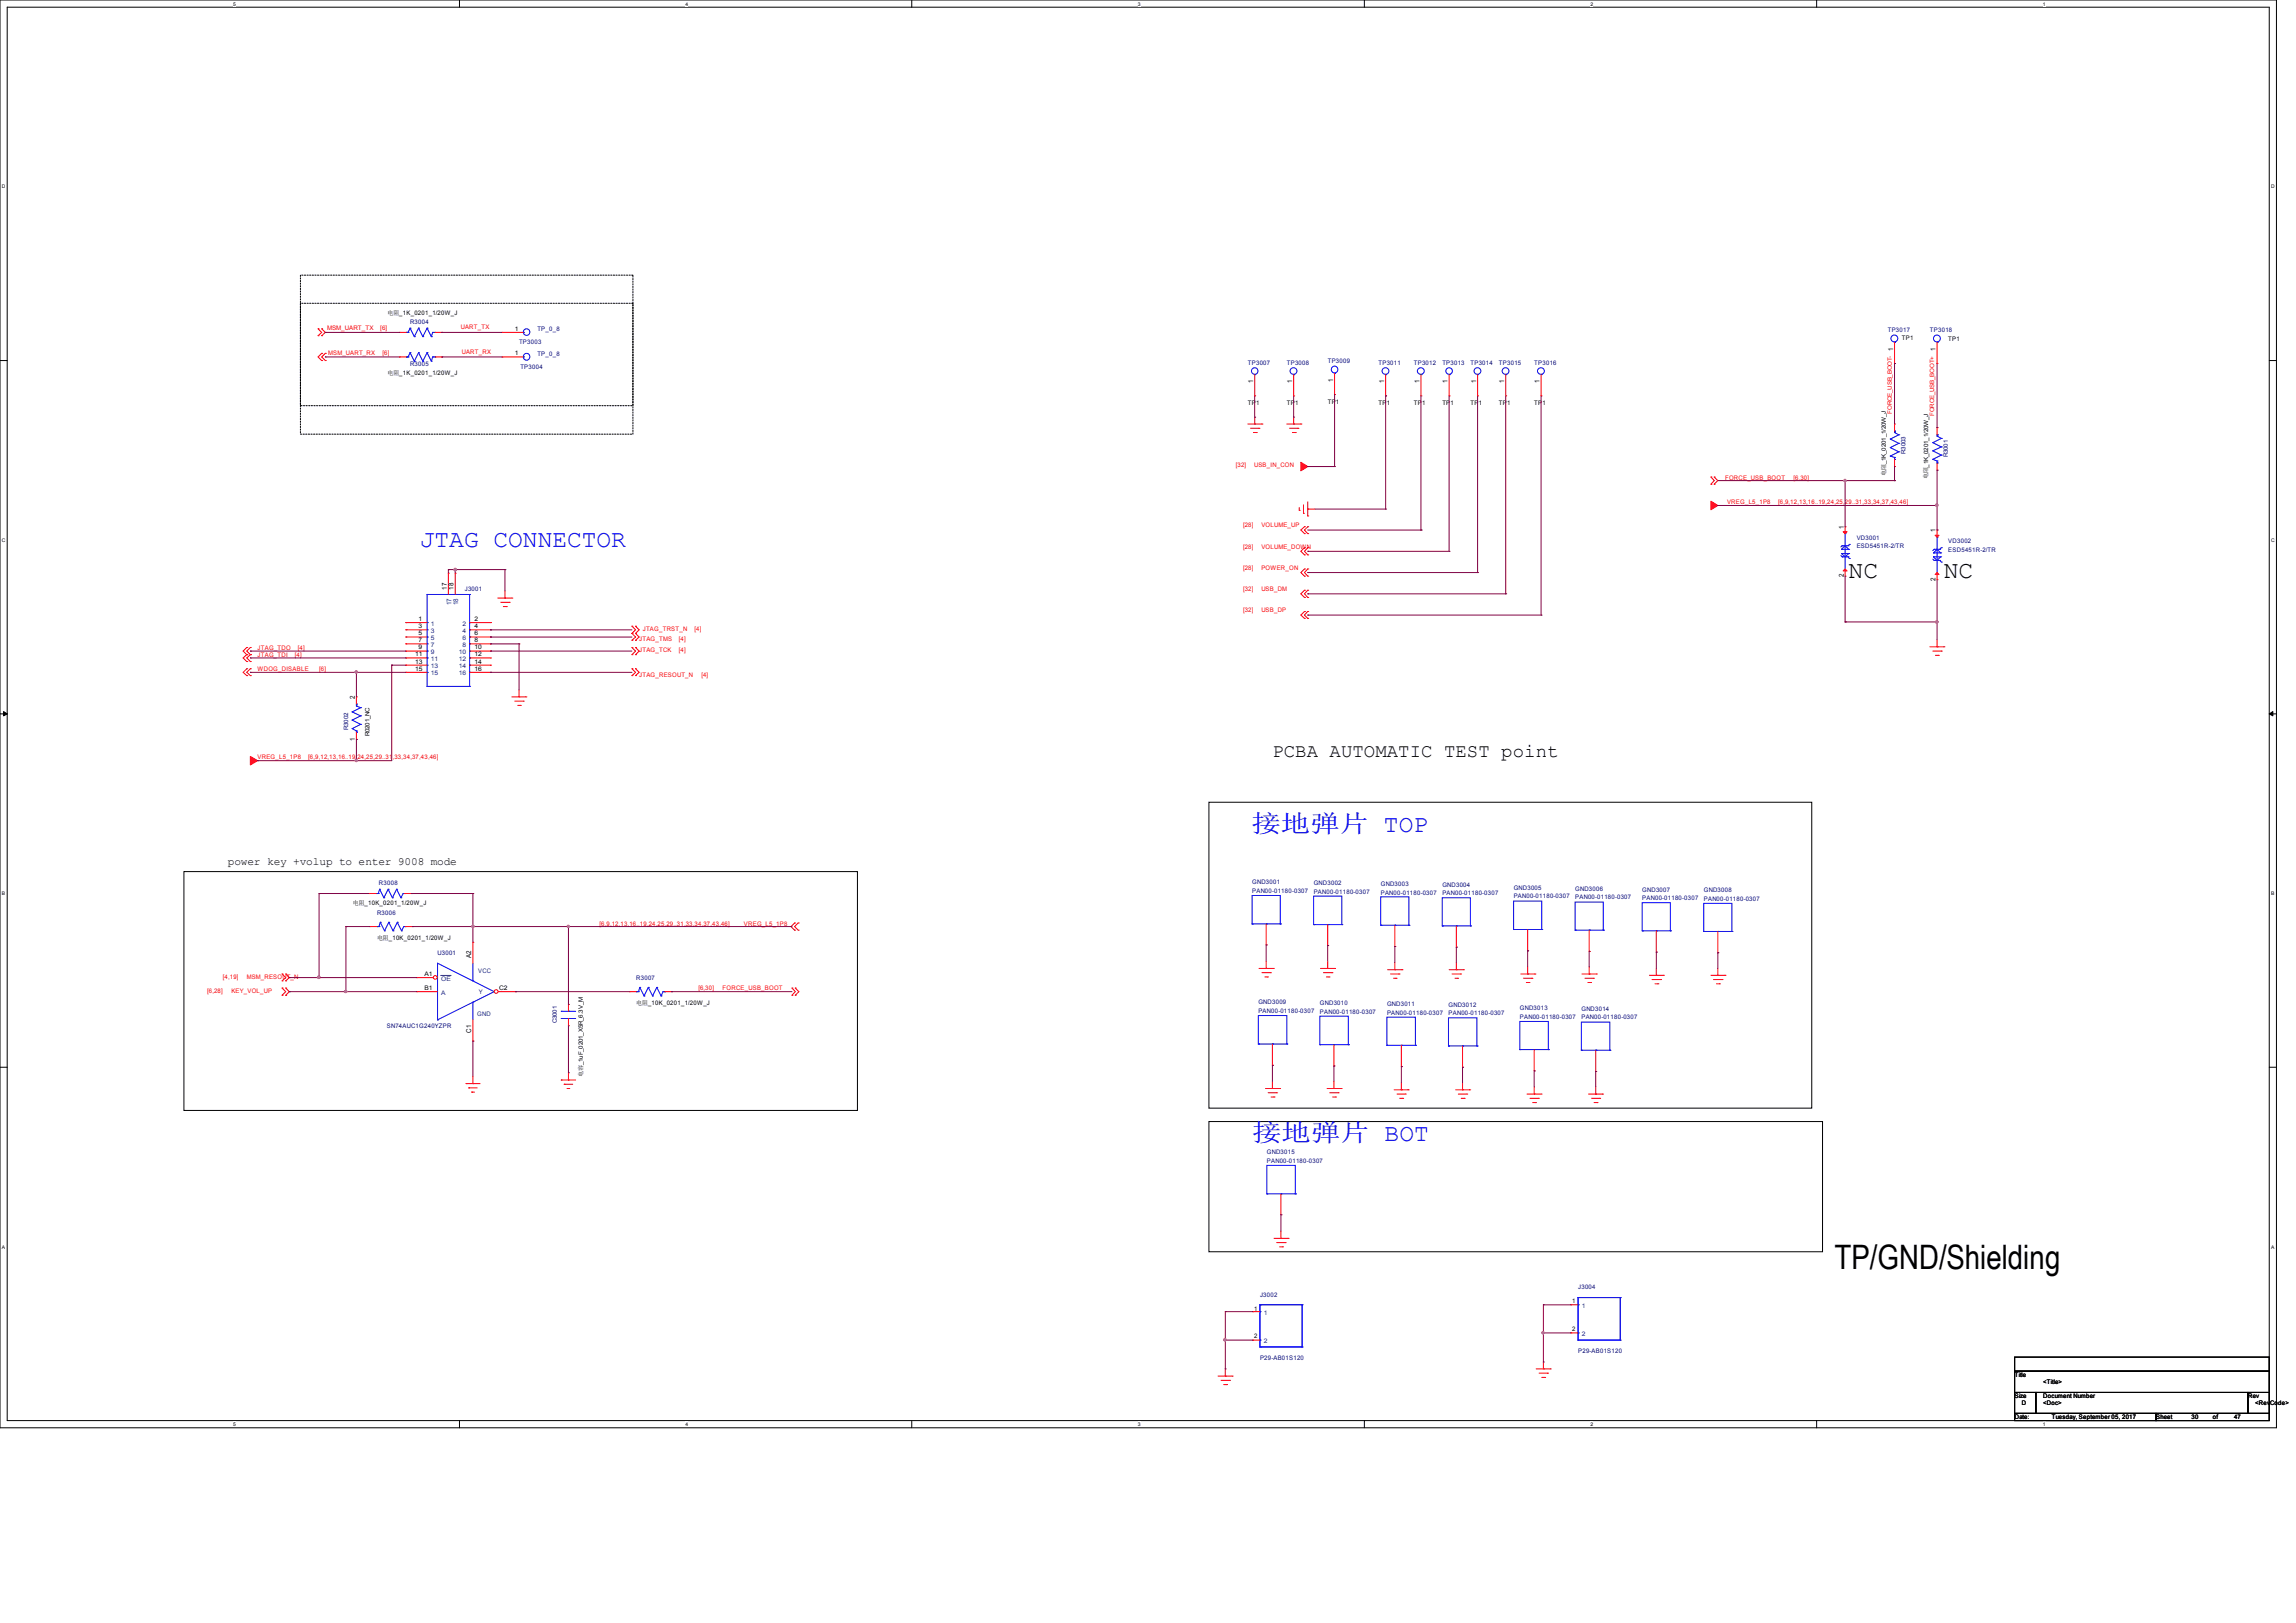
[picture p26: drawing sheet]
<svg xmlns="http://www.w3.org/2000/svg" width="297mm" height="210mm" viewBox="0 0 297 210" stroke-linecap="round" stroke-linejoin="round" font-family="sans-serif">
<defs><g id="words">
<text font-size="4.4" x="237.3" y="164.2">TP/GND/Shielding</text>
<g font-size="3.2" fill="#00f">
<text x="54.3" y="70.7">JTAG CONNECTOR</text>
<text x="161.9" y="107.7">接地弹片 TOP</text>
<text x="162" y="147.6">接地弹片 BOT</text>
</g>
<g font-size="3.2">
<text x="239.1" y="74.8">NC</text>
<text x="251.5" y="74.8">NC</text>
</g>
<text font-size="2.5" x="164.6" y="98">PCBA AUTOMATIC TEST point</text>
<text font-size="1.4" x="29.5" y="111.9">power key +volup to enter 9008 mode</text>
<g font-size=".9">
<text x="244.9" y="45.4" transform="rotate(-90 244.9 45.4)">1</text>
<text x="250.4" y="45.4" transform="rotate(-90 250.4 45.4)">1</text>
<text x="162.1" y="49.6" transform="rotate(-90 162.1 49.6)">1</text>
<text x="167.2" y="49.6" transform="rotate(-90 167.2 49.6)">1</text>
<text x="172.4" y="49.4" transform="rotate(-90 172.4 49.4)">1</text>
<text x="179" y="49.6" transform="rotate(-90 179 49.6)">1</text>
<text x="183.6" y="49.6" transform="rotate(-90 183.6 49.6)">1</text>
<text x="187.3" y="49.6" transform="rotate(-90 187.3 49.6)">1</text>
<text x="190.9" y="49.6" transform="rotate(-90 190.9 49.6)">1</text>
<text x="194.6" y="49.6" transform="rotate(-90 194.6 49.6)">1</text>
<text x="199.2" y="49.6" transform="rotate(-90 199.2 49.6)">1</text>
<text x="238.5" y="68.4" transform="rotate(-90 238.5 68.4)">1</text>
<text x="250.4" y="68.9" transform="rotate(-90 250.4 68.9)">1</text>
<text x="57.8" y="76.3" transform="rotate(-90 57.8 76.3)">17</text>
<text x="58.7" y="76.3" transform="rotate(-90 58.7 76.3)">18</text>
<text x="238.5" y="74.7" transform="rotate(-90 238.5 74.7)">2</text>
<text x="250.4" y="75.2" transform="rotate(-90 250.4 75.2)">2</text>
<text x="45.9" y="95.8" transform="rotate(-90 45.9 95.8)">1</text>
<text x="45.9" y="90.5" transform="rotate(-90 45.9 90.5)">2</text>
<text x="61" y="124" transform="rotate(-90 61 124)">A2</text>
<text x="61" y="133.7" transform="rotate(-90 61 133.7)">C1</text>
</g>
<g font-size=".9" fill="#004080">
<text x="58.4" y="78.3" transform="rotate(-90 58.4 78.3)">17</text>
<text x="59.3" y="78.3" transform="rotate(-90 59.3 78.3)">18</text>
</g>
<g font-size=".8">
<text x="50.1" y="40.8">电阻_1K_0201_1/20W_J</text>
<text x="66.6" y="46">1</text>
<text x="66.6" y="42.8">1</text>
<text x="246" y="44">TP1</text>
<text x="252" y="44.1">TP1</text>
<text x="50.1" y="48.5">电阻_1K_0201_1/20W_J</text>
<text x="161.4" y="52.5">TP1</text>
<text x="166.5" y="52.5">TP1</text>
<text x="171.8" y="52.2">TP1</text>
<text x="178.3" y="52.5">TP1</text>
<text x="182.9" y="52.5">TP1</text>
<text x="186.6" y="52.5">TP1</text>
<text x="190.2" y="52.5">TP1</text>
<text x="193.9" y="52.5">TP1</text>
<text x="198.5" y="52.5">TP1</text>
<text x="243.9" y="61.6" transform="rotate(-90 243.9 61.6)">电阻_1K_0201_1/20W_J</text>
<text x="249.4" y="62" transform="rotate(-90 249.4 62)">电阻_1K_0201_1/20W_J</text>
<text x="54.2" y="80.3">1</text>
<text x="54.2" y="81.3">3</text>
<text x="54.2" y="82.2">5</text>
<text x="54.2" y="83.1">7</text>
<text x="61.4" y="80.3">2</text>
<text x="61.4" y="81.3">4</text>
<text x="61.4" y="82.2">6</text>
<text x="61.4" y="83.1">8</text>
<text x="53.7" y="84.9">11</text>
<text x="53.7" y="85.9">13</text>
<text x="53.7" y="86.8">15</text>
<text x="54.2" y="84">9</text>
<text x="61.4" y="84">10</text>
<text x="61.4" y="84.9">12</text>
<text x="61.4" y="85.9">14</text>
<text x="61.4" y="86.8">16</text>
<text x="47.8" y="95.3" transform="rotate(-90 47.8 95.3)">R0201_NC</text>
<text x="45.6" y="117.1">电阻_10K_0201_1/20W_J</text>
<text x="48.8" y="121.7">电阻_10K_0201_1/20W_J</text>
<text x="54.9" y="128.1">B1</text>
<text x="54.9" y="126.3">A1</text>
<text x="64.6" y="128.1">C2</text>
<text x="82.3" y="130.1">电阻_10K_0201_1/20W_J</text>
<text x="75.4" y="139.4" transform="rotate(-90 75.4 139.4)">电容_1uF_0201_X5R_6.3V_M</text>
<text x="162.2" y="169.6">1</text>
<text x="162.2" y="173.1">2</text>
<text x="203.4" y="168.7">1</text>
<text x="203.4" y="172.2">2</text>
<text x="260.6" y="178.2">Title</text>
<text x="264.3" y="179.1">&lt;Title&gt;</text>
<text x="260.6" y="180.9">Size</text>
<text x="260.6" y="183.6">Date:</text>
<text x="261.6" y="181.8">D</text>
<text x="264.3" y="180.9">Document Number</text>
<text x="264.3" y="181.8">&lt;Doc&gt;</text>
<text x="265.4" y="183.6">Tuesday, September 05, 2017</text>
<text x="278.9" y="183.6">Sheet</text>
<text x="283.5" y="183.6">30</text>
<text x="286.2" y="183.6">of</text>
<text x="289" y="183.6">47</text>
<text x="290.8" y="180.9">Rev</text>
<text x="291.7" y="181.8">&lt;RevCode&gt;</text>
</g>
<g font-size=".8" fill="#000080">
<text x="53" y="41.9">R3004</text>
<text x="53" y="47.4">R3005</text>
<text x="67.1" y="44.5">TP3003</text>
<text x="67.3" y="47.8">TP3004</text>
<text x="69.5" y="46.1">TP_0_8</text>
<text x="69.5" y="42.8">TP_0_8</text>
<text x="161.4" y="47.2">TP3007</text>
<text x="166.5" y="47.2">TP3008</text>
<text x="171.8" y="47">TP3009</text>
<text x="178.3" y="47.2">TP3011</text>
<text x="182.9" y="47.2">TP3012</text>
<text x="186.6" y="47.2">TP3013</text>
<text x="190.2" y="47.2">TP3014</text>
<text x="193.9" y="47.2">TP3015</text>
<text x="198.5" y="47.2">TP3016</text>
<text x="244.2" y="43">TP3017</text>
<text x="249.7" y="43">TP3018</text>
<text x="246.5" y="58.7" transform="rotate(-90 246.5 58.7)">R3003</text>
<text x="252" y="59.2" transform="rotate(-90 252 59.2)">R3001</text>
<text x="240.2" y="69.8">VD3001</text>
<text x="240.2" y="70.9">ESD5451R-2/TR</text>
<text x="252" y="71.4">ESD5451R-2/TR</text>
<text x="252" y="70.3">VD3002</text>
<text x="60.1" y="76.4">J3001</text>
<text x="45" y="94.5" transform="rotate(-90 45 94.5)">R3002</text>
<text x="48.8" y="118.4">R3006</text>
<text x="49" y="114.5">R3008</text>
<text x="162" y="114.4">GND3001</text>
<text x="162" y="115.5">PAN00-01180-0307</text>
<text x="169.9" y="114.5">GND3002</text>
<text x="169.9" y="115.6">PAN00-01180-0307</text>
<text x="178.6" y="114.6">GND3003</text>
<text x="178.6" y="115.7">PAN00-01180-0307</text>
<text x="186.6" y="114.7">GND3004</text>
<text x="186.6" y="115.8">PAN00-01180-0307</text>
<text x="195.8" y="115.2">GND3005</text>
<text x="195.8" y="116.2">PAN00-01180-0307</text>
<text x="203.8" y="116.4">PAN00-01180-0307</text>
<text x="203.8" y="115.3">GND3006</text>
<text x="212.4" y="115.4">GND3007</text>
<text x="212.4" y="116.5">PAN00-01180-0307</text>
<text x="220.4" y="115.4">GND3008</text>
<text x="220.4" y="116.5">PAN00-01180-0307</text>
<text x="56.6" y="123.6">U3001</text>
<text x="82.3" y="126.8">R3007</text>
<text x="162.8" y="130">GND3009</text>
<text x="162.8" y="131.1">PAN00-01180-0307</text>
<text x="170.7" y="130.1">GND3010</text>
<text x="170.7" y="131.2">PAN00-01180-0307</text>
<text x="179.4" y="130.2">GND3011</text>
<text x="179.4" y="131.3">PAN00-01180-0307</text>
<text x="187.4" y="131.4">PAN00-01180-0307</text>
<text x="187.4" y="130.3">GND3012</text>
<text x="196.6" y="130.7">GND3013</text>
<text x="196.6" y="131.8">PAN00-01180-0307</text>
<text x="204.6" y="130.8">GND3014</text>
<text x="204.6" y="131.9">PAN00-01180-0307</text>
<text x="50" y="133">SN74AUC1G240YZPR</text>
<text x="72" y="132.4" transform="rotate(-90 72 132.4)">C3001</text>
<text x="163.9" y="149.4">GND3015</text>
<text x="163.9" y="150.5">PAN00-01180-0307</text>
<text x="163" y="167.8">J3002</text>
<text x="204.1" y="166.8">J3004</text>
<text x="163" y="176">P29-AB01S120</text>
<text x="204.1" y="175">P29-AB01S120</text>
</g>
<g font-size=".8" fill="#f00">
<text x="42.3" y="42.8">MSM_UART_TX</text>
<text x="42.5" y="45.9">MSM_UART_RX</text>
<text x="49.2" y="42.8">[6]</text>
<text x="49.5" y="45.9">[6]</text>
<text x="59.6" y="42.6">UART_TX</text>
<text x="59.7" y="45.8">UART_RX</text>
<text x="244.7" y="53.5" transform="rotate(-90 244.7 53.5)">FORCE_USB_BOOT-</text>
<text x="250.2" y="53.8" transform="rotate(-90 250.2 53.8)">FORCE_USB_BOOT+</text>
<text x="159.9" y="60.4">[32]</text>
<text x="162.2" y="60.4">USB_IN_CON</text>
<text x="223.2" y="62.1">FORCE_USB_BOOT</text>
<text x="223.4" y="65.2">VREG_L5_1P8</text>
<text x="230" y="65.2">[6,9,12,13,16..19,24,25,29..31,33,34,37,43,46]</text>
<text x="232" y="62.1">[6,30]</text>
<text x="160.8" y="68.2">[28]</text>
<text x="160.8" y="71">[28]</text>
<text x="163.2" y="68.2">VOLUME_UP</text>
<text x="163.2" y="71">VOLUME_DOWN</text>
<text x="160.8" y="73.7">[28]</text>
<text x="160.8" y="76.5">[32]</text>
<text x="163.2" y="73.7">POWER_ON</text>
<text x="163.2" y="76.5">USB_DM</text>
<text x="82.7" y="83">JTAG_TMS</text>
<text x="83.1" y="81.6">JTAG_TRST_N</text>
<text x="87.8" y="83">[4]</text>
<text x="89.8" y="81.6">[4]</text>
<text x="160.8" y="79.2">[32]</text>
<text x="163.2" y="79.2">USB_DP</text>
<text x="33.3" y="84.1">JTAG_TDO</text>
<text x="33.3" y="85">JTAG_TDI</text>
<text x="33.3" y="86.8">WDOG_DISABLE</text>
<text x="38.1" y="85">[4]</text>
<text x="38.5" y="84.1">[4]</text>
<text x="41.3" y="86.8">[6]</text>
<text x="82.7" y="84.4">JTAG_TCK</text>
<text x="82.7" y="87.5">JTAG_RESOUT_N</text>
<text x="87.8" y="84.4">[4]</text>
<text x="90.7" y="87.5">[4]</text>
<text x="33.3" y="98.3">VREG_L5_1P8</text>
<text x="39.9" y="98.3">[6,9,12,13,16..19,24,25,29..31,33,34,37,43,46]</text>
<text x="77.6" y="119.8">[6,9,12,13,16..19,24,25,29..31,33,34,37,43,46]</text>
<text x="96.2" y="119.8">VREG_L5_1P8</text>
<text x="26.8" y="128.4">[6,28]</text>
<text x="28.8" y="126.6">[4,19]</text>
<text x="29.9" y="128.4">KEY_VOL_UP</text>
<text x="31.9" y="126.6">MSM_RESOUT_N</text>
<text x="90.3" y="128.1">[6,30]</text>
<text x="93.5" y="128.1">FORCE_USB_BOOT</text>
</g>
<g font-size=".8" fill="#004080">
<text x="55.7" y="80.9">1</text>
<text x="55.7" y="81.9">3</text>
<text x="55.7" y="82.8">5</text>
<text x="55.7" y="83.7">7</text>
<text x="59.8" y="80.9">2</text>
<text x="59.8" y="81.9">4</text>
<text x="59.8" y="82.8">6</text>
<text x="59.8" y="83.7">8</text>
<text x="55.7" y="84.6">9</text>
<text x="55.7" y="85.5">11</text>
<text x="55.7" y="86.4">13</text>
<text x="55.7" y="87.4">15</text>
<text x="59.4" y="84.6">10</text>
<text x="59.4" y="85.5">12</text>
<text x="59.4" y="86.4">14</text>
<text x="59.4" y="87.4">16</text>
<text x="61.9" y="125.9">VCC</text>
<text x="57.1" y="126.9">OE</text>
<text x="57.1" y="128.7">A</text>
<text x="61.7" y="131.4">GND</text>
<text x="61.9" y="128.6">Y</text>
<text x="163.5" y="170.1">1</text>
<text x="163.5" y="173.8">2</text>
<text x="204.6" y="169.2">1</text>
<text x="204.6" y="172.8">2</text>
</g>
<g font-size=".6">
<text x="30.2" y=".7">5</text>
<text x="88.7" y=".7">4</text>
<text x="147.2" y=".7">3</text>
<text x="205.7" y=".7">2</text>
<text x="264.2" y=".7">1</text>
<text x=".3" y="24.4">D</text>
<text x="293.8" y="24.4">D</text>
<text x=".3" y="70.1">C</text>
<text x="293.8" y="70.1">C</text>
<text x=".3" y="115.8">B</text>
<text x="293.8" y="115.8">B</text>
<text x=".3" y="161.5">A</text>
<text x="293.8" y="161.5">A</text>
<text x="30.2" y="184.5">5</text>
<text x="88.7" y="184.5">4</text>
<text x="147.2" y="184.5">3</text>
<text x="205.7" y="184.5">2</text>
<text x="264.2" y="184.5">1</text>
</g>
</g></defs>
<path d="M0 0h294.5v184.7h-294.5zM.9 .9h292.6v182.9h-292.6z" fill="none" stroke="#000" stroke-width=".13"/>
<g fill="#fff">
<path d="M30.2 .1h.3v.7h-.3z"/>
<path d="M30.2 183.9h.3v.8h-.3z"/>
</g>
<path d="M59.4 0v.9M59.4 183.8v.9" fill="none" stroke="#000" stroke-width=".13"/>
<g fill="#fff">
<path d="M88.7 .1h.3v.7h-.3z"/>
<path d="M88.7 183.9h.3v.8h-.3z"/>
</g>
<path d="M117.9 0v.9M117.9 183.8v.9" fill="none" stroke="#000" stroke-width=".13"/>
<g fill="#fff">
<path d="M147.2 .1h.3v.7h-.3z"/>
<path d="M147.2 183.9h.3v.8h-.3z"/>
</g>
<path d="M176.5 0v.9M176.5 183.8v.9" fill="none" stroke="#000" stroke-width=".13"/>
<g fill="#fff">
<path d="M205.7 .1h.4v.7h-.4z"/>
<path d="M205.7 183.9h.4v.8h-.4z"/>
</g>
<path d="M235 0v.9M235 183.8v.9" fill="none" stroke="#000" stroke-width=".13"/>
<g fill="#fff">
<path d="M264.2 .1h.4v.7h-.4z"/>
<path d="M264.2 183.9h.4v.8h-.4z"/>
<path d="M.3 23.8h.4v.7h-.4z"/>
<path d="M293.8 23.8h.5v.7h-.5z"/>
<path d="M.3 69.5h.4v.7h-.4z"/>
<path d="M293.8 69.5h.5v.7h-.5z"/>
</g>
<path d="M0 46.7h.9M293.5 46.7h1" fill="none" stroke="#000" stroke-width=".13"/>
<g fill="#fff">
<path d="M.3 115.2h.4v.8h-.4z"/>
<path d="M293.8 115.2h.4v.8h-.4z"/>
</g>
<path d="M0 92.4h.9M293.5 92.4h1" fill="none" stroke="#000" stroke-width=".13"/>
<path d="M.5 92.1l.4 .3-.4 .2zM293.5 92.4l.5-.3v.5z" fill="#000" stroke="#000" stroke-width=".13"/>
<g fill="#fff">
<path d="M.3 161h.3v.7h-.3z"/>
<path d="M293.8 161h.4v.7h-.4z"/>
</g>
<path d="M23.8 112.8h87.1v30.9h-87.1zM156.4 103.8h78v39.6h-78zM0 138.1h.9M293.5 138.1h1M156.4 145.1h79.4v16.9h-79.4zM260.6 175.6h32.9v1.8h-32.9zM260.6 177.4h32.9v2.8h-32.9zM260.6 180.2h2.8v2.7h-2.8zM260.6 182.9h18.3v.9h-18.3zM263.4 180.2h27.4v2.7h-27.4zM278.9 182.9h14.6v.9h-14.6zM290.8 180.2h2.7v2.7h-2.7z" fill="none" stroke="#000" stroke-width=".13"/>
<path d="M38.9 35.6h43v16.9h-43zM38.9 39.2h43v17h-43z" fill="none" stroke="#000" stroke-width=".13" stroke-dasharray=".2 .2"/>
<g fill="none" stroke="#f00" stroke-width=".13">
<path d="M41.1 42.5l.5 .5-.5 .4M41.1 42.5h.1M41.1 43.4h.1M41.6 42.5l.5 .5-.5 .4M41.6 46.7h.1M41.6 45.7h.1M41.6 43.4h.1M41.6 42.5h.1M41.6 45.7l-.5 .5 .5 .5M42.1 46.7h.1M42.1 45.7h.1M42.1 45.7l-.5 .5 .5 .5"/>
<path d="M51.7 43h.9M51.7 46.2h.9M51.7 43h.1M51.7 46.2h.1M56.3 43h.8M56.3 46.2h.8M57.1 43h.1M57.1 46.2h.1M64.9 46.2h2.8M64.9 46.2h.1M161.4 54.9h1.8M161.8 55.4h1.1"/>
<path d="M162.1 56h.4M162.3 54.9h.1M162.3 51.2h.1M162.3 48.5v2.7M162.3 54v.9M162.5 56h.1M162.9 55.4h.1M163.2 54.9h.1M166.5 54.9h1.8M166.8 55.4h1.1M167.2 56h.4M167.3 54.9h.1"/>
<path d="M167.3 51.2h.1M167.3 48.5v2.7M167.3 54v.9M167.6 56h.1M167.9 55.4h.1M168.3 54.9h.1M172.6 51.1h.1M172.6 48.3v2.8M191.1 51.2h.1M191.1 48.5v2.7M245.1 47h.1M245.1 54.9h.1"/>
<path d="M245.1 44.3v2.7M245.1 54.9v.9M245.1 59.4v1M250.6 47h.1M250.6 44.3v2.7M64.4 77.4h1.8M64.8 77.9h1.1M65.1 78.5h.4M65.3 77.4h.1M65.3 76.5v.9M65.5 78.5h.1M65.9 77.9h.1"/>
<path d="M66.2 77.4h.1M168.1 66h.1M168.1 65.7v.3M168.6 66.4h.1M168.6 65.3v1.1M168.7 68.2h.1M168.7 69h.1M168.7 70.9h.1M168.7 71.8h.1M168.7 73.6h.1M168.7 74.5h.1M168.7 79.1h.1"/>
<path d="M168.7 76.4h.1M168.7 77.3h.1M168.7 68.2l-.4 .4 .4 .4M168.7 70.9l-.4 .4 .4 .5M168.7 73.6l-.4 .5 .4 .4M168.7 79.1l-.4 .5 .4 .4M168.7 76.4l-.4 .4 .4 .5M169.2 68.2l-.5 .4 .5 .4M169.2 70.9l-.5 .4 .5 .5M169.2 73.6l-.5 .5 .5 .4M169.2 79.1l-.5 .5 .5 .4M169.2 76.4l-.5 .4 .5 .5"/>
<path d="M169.2 65.9h.1M169.2 66.8h.1M169.2 68.2h.1M169.2 69h.1M169.2 70.9h.1M169.2 71.8h.1M169.2 73.6h.1M169.2 74.5h.1M169.2 79.1h.1M169.2 76.4h.1M169.2 77.3h.1M169.2 64.9v1.9"/>
<path d="M169.2 65.9h.9M221.3 61.7h.1M221.3 62.7h.1M221.3 61.7l.4 .5-.4 .5M221.7 62.7h.1M221.7 61.7h.1M221.7 61.7l.5 .5-.5 .5M245.1 60.4h.1M31.9 83.8h.1M31.9 84.7h.1M31.9 85.6h.1M31.9 86.5h.1"/>
<path d="M31.9 87.4h.1M31.9 83.8l-.4 .4 .4 .5M31.9 84.7l-.4 .4 .4 .5M31.9 86.5l-.4 .5 .4 .4M32.4 83.8h.1M32.4 84.7h.1M32.4 85.6h.1M32.4 86.5h.1M32.4 87.4h.1M32.4 83.8l-.5 .4 .5 .5M32.4 84.7l-.5 .4 .5 .5M32.4 86.5l-.5 .5 .5 .4"/>
<path d="M66.2 90.2h1.8M66.6 90.7h1.1M67 91.3h.3M67.1 90.2h.1M67.1 89.3v.9M67.3 91.3h.1M67.7 90.7h.1M68 90.2h.1M81.7 81l.5 .5-.5 .5M81.7 82l.5 .4-.5 .4M81.7 83.8l.5 .4-.5 .5M81.7 86.5l.5 .5-.5 .4"/>
<path d="M81.7 82h.1M81.7 81h.1M81.7 82.8h.1M81.7 84.7h.1M81.7 83.8h.1M81.7 87.4h.1M81.7 86.5h.1M82.2 82h.1M82.2 81h.1M82.2 82.8h.1M82.2 84.7h.1M82.2 83.8h.1"/>
<path d="M82.2 87.4h.1M82.2 86.5h.1M82.2 81l.5 .5-.5 .5M82.2 82l.5 .4-.5 .4M82.2 83.8l.5 .4-.5 .5M82.2 86.5l.5 .5-.5 .4M168.7 80h.1M169.2 80h.1M249.6 83.7h1.9M250 84.2h1.1M250.4 84.8h.3M250.6 83.7h.1"/>
<path d="M250.6 82.8v.9M250.7 84.8h.1M251.1 84.2h.1M251.5 83.7h.1M47.8 115.6h.9M47.8 115.6h.1M52.3 115.6h1M53.3 115.6h.1M102.8 119.4h.1M102.8 119.4l-.5 .5 .5 .5M103.3 119.4l-.5 .5 .5 .5M103.3 119.4h.1"/>
<path d="M180.4 119.7v2.8M36.5 126l.5 .5-.5 .4M36.5 127.8l.5 .5-.5 .5M36.5 126h.1M36.5 126.9h.1M36.5 128.8h.1M36.5 127.8h.1M37 126l.4 .5-.4 .4M37 127.8l.4 .5-.4 .5M37 126.9h.1M37 126h.1M37 127.8h.1"/>
<path d="M37 128.8h.1M61.2 139.3v.9M72.6 139.7h.1M72.6 139.7h1.9M73.5 139.7h.1M73.5 138.8v.9M102.4 128.8h.1M102.4 127.8h.1M102.4 127.8l.5 .5-.5 .5M102.8 120.4h.1M102.9 127.8l.4 .5-.4 .5M102.9 128.8h.1"/>
<path d="M102.9 127.8h.1M103.3 120.4h.1M162.9 125.3h1.8M163.2 125.9h1.1M163.6 126.4h.4M163.8 125.3h.1M163.8 124.4v.9M164 126.4h.1M164.3 125.9h.1M164.6 137.8h.1M164.6 135.1v2.7M164.6 139.9v.9"/>
<path d="M164.7 125.3h.1M170.8 125.3h1.8M171.2 125.9h1.1M171.6 126.4h.3M171.7 125.3h.1M171.7 124.4v.9M171.9 126.4h.1M172.3 125.9h.1M172.6 139.9v.9M172.6 125.3h.1M179.5 125.5h1.9M179.9 126h1.1"/>
<path d="M180.3 126.6h.3M180.4 125.5h.1M180.4 122.5h.1M180.4 124.5v1M180.6 126.6h.1M181 126h.1M181.3 138h.1M181.3 135.3v2.7M181.4 125.5h.1M187.5 125.5h1.8M187.8 126h1.1M188.2 126.6h.4"/>
<path d="M188.4 125.5h.1M188.4 124.5v1M188.6 126.6h.1M188.9 126h.1M189.3 125.5h.1M196.7 126h1.8M197.1 126.6h1.1M197.4 127.1h.4M197.6 126h.1M197.6 125.1v.9M197.8 127.1h.1M198.2 126.6h.1"/>
<path d="M198.5 126h.1M204.6 126h1.9M205 126.6h1.1M205.4 127.1h.3M205.6 126h.1M205.6 123.1h.1M205.6 120.4v2.7M205.6 125.1v.9M205.7 127.1h.1M206.1 126.6h.1M206.5 126h.1M213.4 126.2h1.8"/>
<path d="M213.7 126.7h1.1M214.1 127.3h.4M214.2 126.2h.1M214.2 123.2h.1M214.2 120.4v2.8M214.2 125.3v.9M214.5 127.3h.1M214.8 126.7h.1M215.2 126.2h.1M221.3 126.2h1.8M221.7 126.7h1.1M222 127.3h.4"/>
<path d="M222.2 126.2h.1M222.2 123.3h.1M222.2 120.5v2.8M222.2 125.3v.9M222.4 127.3h.1M222.8 126.7h.1M223.1 126.2h.1M60.3 140.2h.1M60.3 140.2h1.8M60.6 140.8h1.1M60.6 140.8h.1M61 141.3h.1"/>
<path d="M61 141.3h.4M61.2 140.2h.1M73 140.3h.1M73 140.3h1.1M73.4 140.8h.1M73.4 140.8h.3M163.7 140.8h1.8M164 141.4h1.1M164.4 141.9h.4M164.6 140.8h.1M164.8 141.9h.1M165.1 141.4h.1"/>
<path d="M165.5 140.8h.1M165.7 157.2h.1M165.7 154.5v2.7M165.7 159.3v.9M171.7 140.8h1.8M172 141.4h1.1M172.4 141.9h.4M172.6 140.8h.1M172.8 141.9h.1M173.1 141.4h.1M173.5 140.8h.1M180.3 141h1.9"/>
<path d="M180.7 141.6h1.1M181.1 142.1h.3M181.3 141h.1M181.3 140.1v.9M181.4 142.1h.1M181.8 141.6h.1M182.2 141h.1M188.3 141h1.8M188.6 141.6h1.1M189 142.1h.4M189.2 141h.1M189.2 140.1v.9"/>
<path d="M189.4 142.1h.1M189.7 141.6h.1M190.1 141h.1M197.5 141.6h1.8M197.9 142.1h1.1M198.2 142.7h.4M198.5 141.6h.1M198.5 140.6v1M198.6 142.7h.1M199 142.1h.1M199.3 141.6h.1M205.5 141.6h1.8"/>
<path d="M205.9 142.1h1M206.2 142.7h.4M206.4 141.6h.1M206.4 140.6v1M206.6 142.7h.1M206.9 142.1h.1M207.3 141.6h.1M157.6 178.1h1.8M157.9 178.6h1.1M158.3 179.2h.4M158.5 178.1h.1M158.5 177.1v1"/>
<path d="M158.7 179.2h.1M159 178.6h.1M159.4 178.1h.1M162.1 169.7h.1M162.1 173.4h.1M162.1 169.7h.9M162.1 173.4h.9M164.8 160.2h1.8M165.1 160.8h1.1M165.5 161.3h.4M165.7 160.2h.1M165.9 161.3h.1"/>
<path d="M166.2 160.8h.1M166.6 160.2h.1M198.7 177.1h1.8M199.1 177.7h1.1M199.4 178.2h.4M199.6 177.1h.1M199.6 176.2v.9M199.8 178.2h.1M200.2 177.7h.1M200.5 177.1h.1M203.2 168.8h.1M203.2 172.5h.1"/>
<path d="M203.2 168.8h.9M203.2 172.5h.9"/>
</g>
<g fill="#f00" stroke="#f00" stroke-width=".13">
<path d="M221.3 64.9l.9 .5-.9 .6z" fill-rule="evenodd"/>
<path d="M32.4 97.9l.9 .5-.9 .6z" fill-rule="evenodd"/>
<path d="M168.3 59.8l.9 .6-.9 .5z" fill-rule="evenodd"/>
</g>
<g fill="none" stroke="#00f" stroke-width=".13">
<path d="M52.6 43h.1M52.6 46.2h.1M52.6 43h.2M52.6 46.2h.2M52.8 43h.1M52.8 46.2h.1M53 42.5l.6 1.1M53 45.6l.6 1.1M53 42.5h.1M53 45.6h.1M53 42.5l-.2 .5M53 45.6l-.2 .6"/>
<path d="M53.6 43.6h.1M53.6 46.7h.1M54.1 42.5l.6 1.1M54.1 45.6l.6 1.1M54.1 42.5h.1M54.1 45.6h.1M54.1 42.5l-.5 1.1M54.1 45.6l-.5 1.1M54.7 43.6h.1M54.7 46.7h.1M55.2 42.5h.1M55.2 45.6h.1"/>
<path d="M55.2 42.5l-.5 1.1M55.2 45.6l-.5 1.1M55.2 42.5l.6 1.1M55.2 45.6l.6 1.1M55.8 43.6h.1M55.8 46.7h.1M56 43h.3M56 46.2h.3M56 43h.1M56 46.2h.1M56 43l-.2 .6M56 46.2l-.2 .5"/>
<path d="M56.3 43h.1M56.3 46.2h.1M67.7 46.2h.1M162.3 48.5h.1M167.3 48.5h.1M172.6 48.3h.1M191.1 48.5h.1M244.5 57.9l1.1 .6M244.5 56.8l1.1 .6M244.5 59l.6 .2M244.5 59h.1M244.5 57.9h.1"/>
<path d="M244.5 56.8h.1M245.1 56l.5 .3M245.1 44.3h.1M245.1 59.4h.1M245.1 55.8h.1M245.1 59.2h.1M245.1 56h.1M245.1 55.8v.2M245.1 59.2v.2M245.6 58.5h.1M245.6 57.4h.1M245.6 56.3h.1"/>
<path d="M245.6 58.5l-1.1 .5M245.6 57.4l-1.1 .5M245.6 56.3l-1.1 .5M250.6 44.3h.1M48.7 115.6h.1M48.7 115.6h.2M48.9 115.6h.1M49.1 115.1h.1M49.1 115.1l.6 1.1M49.1 115.1l-.2 .5M49.7 116.2h.1M50.2 115.1h.1"/>
<path d="M50.2 115.1l.6 1.1M50.2 115.1l-.5 1.1M50.8 116.2h.1M51.3 115.1l-.5 1.1M51.3 115.1h.1M51.3 115.1l.6 1.1M51.9 116.2h.1M52.2 115.6h.1M52.2 115.6l-.3 .6M52.3 115.6h.1M178.6 116h3.6v3.7h-3.6zM178.6 119.7h.1"/>
<path d="M180.4 119.7h.1M182.2 119.7h.1M203.8 116.7h3.6v3.7h-3.6zM212.4 116.8h3.7v3.6h-3.7zM220.4 116.9h3.6v3.6h-3.6zM56.6 132h.1M61.2 126.9h.1M61.2 129.7h.1M61.2 124.6v2.3M61.2 129.7v2.3M63.9 128.3h.1M63.9 128.3l-7.3 3.7"/>
<path d="M63.9 128.3l-7.3-3.7v7.4M162.8 135.1h.1M162.8 131.4h3.7v3.7h-3.7zM164.6 135.1h.1M166.5 135.1h.1M179.4 135.3h.1M179.4 131.6h3.7v3.7h-3.7zM181.3 135.3h.1M183.1 135.3h.1M203.8 120.4h.1M205.6 120.4h.1M207.4 120.4h.1"/>
<path d="M212.4 120.4h.1M214.2 120.4h.1M216.1 120.4h.1M220.4 120.5h.1M222.2 120.5h.1M224 120.5h.1M163.9 154.5h.1M163.9 150.8h3.7v3.7h-3.7zM165.7 154.5h.1M167.6 154.5h.1M163 168.8h5.4v5.5h-5.4zM163 174.3h5.4"/>
<path d="M163 173.4h.1M163 169.7h.1M163 168.8h.1M163 174.3h.1M163 168.8v5.5M163 168.8h5.4M168.4 168.8h.1M168.4 174.3h.1M168.4 168.8v5.5M204.1 167.9h5.5v5.5h-5.5zM204.1 173.4h5.5M204.1 172.5h.1"/>
<path d="M204.1 168.8h.1M204.1 167.9h.1M204.1 173.4h.1M204.1 167.9v5.5M204.1 167.9h5.5M209.6 167.9h.1M209.6 173.4h.1M209.6 167.9v5.5"/>
<circle cx="68.1" cy="46.2" r=".43"/>
<circle cx="162.3" cy="48" r=".42"/>
<circle cx="167.3" cy="48" r=".43"/>
<circle cx="172.6" cy="47.8" r=".43"/>
<circle cx="191.1" cy="48" r=".43"/>
<circle cx="245" cy="43.8" r=".44"/>
<circle cx="250.5" cy="43.8" r=".44"/>
</g>
<circle cx="56.3" cy="126.5" r=".24" fill="#fff" stroke="#f00" stroke-width=".13"/>
<path d="M53.9 126.5h2.1M53.9 126.5h.1M53.9 128.3h.1M53.9 128.3h2.7M61.2 121.9h.1M61.2 134.7h.1M61.2 121.9v2.7M61.2 132v2.7" fill="none" stroke="#f00" stroke-width=".13"/>
<path d="M57 126.2h1.4" fill="none" stroke="#004080" stroke-width=".13"/>
<circle cx="64.2" cy="128.3" r=".24" fill="#fff" stroke="#f00" stroke-width=".13"/>
<g fill="none" stroke="#f00" stroke-width=".13">
<path d="M64.9 43h2.8M64.9 43h.1M179.2 51.2h.1M179.2 48.5v2.7M183.8 51.2h.1M183.8 48.5v2.7M187.5 51.2h.1M187.5 48.5v2.7M194.8 51.2h.1M194.8 48.5v2.7M199.3 51.2h.1M199.3 48.5v2.7"/>
<path d="M250.6 55.3h.1M250.6 55.3v1M250.6 59.9v.9M58 74.2h.1M58 74.2v2.7M58.9 74.2h.1M58.9 74.2v2.7M238.7 68.2h.1M238.7 74.5h.1M238.7 68.2v.8M238.7 73.6v.9M250.6 68.6h.1"/>
<path d="M250.6 75h.1M250.6 60.8h.1M250.6 68.6v.9M250.6 74.1v.9M46.1 95.7h.1M46.1 90.2h.1M46.1 90.2v.9M46.1 94.7v1M52.5 80.6h2.7M52.5 81.5h2.7M52.5 82.4h2.7M52.5 83.3h2.7"/>
<path d="M52.5 84.2h2.7M52.5 85.1h2.7M52.5 86.1h2.7M52.5 87h2.7M52.5 80.6h.1M52.5 81.5h.1M52.5 82.4h.1M52.5 83.3h.1M52.5 84.2h.1M52.5 85.1h.1M52.5 86.1h.1M52.5 87h.1"/>
<path d="M60.7 80.6h2.8M60.7 81.5h2.8M60.7 82.4h2.8M60.7 83.3h2.8M60.7 84.2h2.8M60.7 85.1h2.8M60.7 86.1h2.8M60.7 87h2.8M63.5 80.6h.1M63.5 81.5h.1M63.5 82.4h.1M63.5 83.3h.1"/>
<path d="M63.5 84.2h.1M63.5 85.1h.1M63.5 86.1h.1M63.5 87h.1M47.8 119.9h1M47.8 119.9h.1M52.4 119.9h.9M53.3 119.9h.1M163.8 119.5v2.8M171.7 119.6v2.7M188.4 119.8v2.8M64.5 128.3h2.2"/>
<path d="M66.7 128.3h.1M73.5 130h.1M73.5 132.7h.1M73.5 130v.9M73.5 131.8v.9M81.4 128.3h.1M81.4 128.3h.9M86 128.3h.9M86.9 128.3h.1M163.8 122.3h.1M171.7 122.3h.1M172.6 137.9h.1"/>
<path d="M172.6 135.2v2.7M188.4 122.6h.1M189.2 138.1h.1M189.2 135.3v2.8M197.6 123h.1M197.6 120.3v2.7M198.5 138.6h.1M198.5 135.8v2.8M206.4 138.6h.1M206.4 135.9v2.7"/>
</g>
<g fill="none" stroke="#00f" stroke-width=".13">
<path d="M67.7 43h.1M179.2 48.5h.1M183.8 48.5h.1M187.5 48.5h.1M194.8 48.5h.1M199.3 48.5h.1M250 58.3l1.1 .6M250 57.3l1.1 .5M250 59.4l.6 .2M250 59.4h.1M250 58.3h.1M250 57.3h.1"/>
<path d="M250.6 56.4l.5 .3M250.6 59.9h.1M250.6 56.3h.1M250.6 59.6h.1M250.6 56.4h.1M250.6 56.3v.1M250.6 59.6v.3M251.1 58.9h.1M251.1 57.8h.1M251.1 56.7h.1M251.1 58.9l-1.1 .5M251.1 57.8l-1.1 .5"/>
<path d="M251.1 56.7l-1.1 .6M55.2 76.9h.1M55.2 76.9v11.9M55.2 76.9h5.5M58 76.9h.1M58.9 76.9h.1M60.7 76.9h.1M60.7 76.9v11.9M238.1 71.9l.2 .2M238.2 71.1h.1M238.2 71.6h.1M238.2 71.1h.9"/>
<path d="M238.2 71.6h.9M238.2 71.6l.5 .5M238.3 70.6h.1M238.3 72.1h.1M238.3 70.6h.8M238.3 72.1h.8M238.3 70.6l-.2 .2M238.7 69h.1M238.7 70.6h.1M238.7 72.1h.1M238.7 69v4.6M238.7 70.6l-.5 .5"/>
<path d="M238.7 70.6l.4 .5M239.1 70.6h.1M239.1 72.1h.1M239.1 72.1l.1 .2M239.1 71.1h.1M239.1 71.6h.1M239.1 71.6l-.4 .5M239.2 70.4h.1M239.2 72.3h.1M239.2 70.4l-.1 .2M250 72.3l.2 .2M250.1 71.5h.1"/>
<path d="M250.1 72.1h.1M250.1 72.1h.9M250.1 71.5h.9M250.1 72.1l.5 .4M250.2 71.1l-.2 .1M250.2 71.1h.1M250.2 72.5h.1M250.2 71.1h.7M250.2 72.5h.7M250.6 69.5h.1M250.6 71.1h.1M250.6 72.5h.1"/>
<path d="M250.6 69.5v4.6M250.6 71.1l-.5 .4M250.6 71.1l.4 .4M250.9 71.1h.1M250.9 72.5h.1M250.9 72.5l.2 .2M251 71.5h.1M251 72.1h.1M251 72.1l-.4 .4M251.1 70.9h.1M251.1 72.7h.1M251.1 70.9l-.2 .2"/>
<path d="M45.6 92.1h.1M45.6 93.2h.1M45.6 94.3h.1M45.6 92.1l1.1 .5M45.6 93.2l1.1 .5M45.6 94.3l.5 .3M46.1 91.1h.1M46.1 94.7h.1M46.1 91.4h.1M46.1 94.6h.1M46.1 91.1v.3M46.1 94.6v.1"/>
<path d="M46.1 91.4l.6 .2M46.7 91.6h.1M46.7 92.6h.1M46.7 93.7h.1M46.7 91.6l-1.1 .5M46.7 92.6l-1.1 .6M46.7 93.7l-1.1 .6M55.2 87h.1M55.2 86.1h.1M55.2 85.1h.1M55.2 84.2h.1M55.2 83.3h.1"/>
<path d="M55.2 82.4h.1M55.2 81.5h.1M55.2 80.6h.1M55.2 88.8h.1M55.2 88.8h5.5M60.7 87h.1M60.7 86.1h.1M60.7 85.1h.1M60.7 84.2h.1M60.7 83.3h.1M60.7 82.4h.1M60.7 81.5h.1"/>
<path d="M60.7 80.6h.1M60.7 88.8h.1M48.8 119.9h.1M48.8 119.9h.2M49 119.9h.1M49.2 119.3l-.2 .6M49.2 119.3h.1M49.2 119.3l.5 1.1M50.3 119.3h.1M50.3 119.3l.5 1.1M50.3 119.3l-.6 1.1M51.4 119.3h.1"/>
<path d="M51.4 119.3l.5 1.1M51.4 119.3l-.6 1.1M52.2 119.9l-.3 .5M52.2 119.9h.1M52.2 119.9h.2M52.4 119.9h.1M162 119.5h.1M162 115.9h3.6v3.6h-3.6zM163.8 119.5h.1M165.6 119.5h.1M169.9 119.6h.1M169.9 116h3.7v3.6h-3.7z"/>
<path d="M171.7 119.6h.1M173.6 119.6h.1M186.6 119.8h.1M186.6 116.2h3.6v3.6h-3.6zM188.4 119.8h.1M190.2 119.8h.1M195.8 116.6h3.6v3.7h-3.6zM49.7 120.4h.1M50.8 120.4h.1M51.9 120.4h.1M72.6 130.9h.1M72.6 131.8h.1"/>
<path d="M72.6 130.9h1.9M72.6 131.8h1.9M73.5 130.9h.1M73.5 131.8h.1M82.3 128.3h.1M82.3 128.3h.3M82.6 128.3h.1M82.8 127.8h.1M82.8 127.8l.5 1.1M82.8 127.8l-.2 .5M83.3 128.9h.1M83.9 127.8l-.6 1.1"/>
<path d="M83.9 127.8h.1M83.9 127.8l.5 1.1M84.4 128.9h.1M85 127.8h.1M85 127.8l.5 1.1M85 127.8l-.6 1.1M85.5 128.9h.1M85.8 128.3l-.3 .6M85.8 128.3h.1M85.8 128.3h.2M86 128.3h.1M170.7 135.2h.1"/>
<path d="M170.7 131.5h3.7v3.7h-3.7zM172.6 135.2h.1M174.4 135.2h.1M187.4 135.3h.1M187.4 131.7h3.7v3.6h-3.7zM189.2 135.3h.1M191.1 135.3h.1M195.8 120.3h.1M196.6 135.8h.1M196.6 132.2h3.7v3.6h-3.7zM197.6 120.3h.1M198.5 135.8h.1"/>
<path d="M199.4 120.3h.1M200.3 135.8h.1M204.6 135.9h.1M204.6 132.2h3.6v3.7h-3.6zM206.4 135.9h.1M208.2 135.9h.1"/>
<circle cx="68.1" cy="43" r=".42"/>
<circle cx="179.2" cy="48" r=".43"/>
<circle cx="183.8" cy="48" r=".43"/>
<circle cx="187.5" cy="48" r=".42"/>
<circle cx="194.8" cy="48" r=".43"/>
<circle cx="199.3" cy="48" r=".43"/>
</g>
<g fill="#f00" stroke="#f00" stroke-width=".13">
<path d="M238.4 68.8h.5l-.2 .2z"/>
<path d="M238.4 73.9l.3-.3 .2 .3z"/>
<path d="M250.3 69.3h.5l-.2 .2z"/>
<path d="M250.3 74.3l.3-.2 .2 .2z"/>
</g>
<g fill="none" stroke="#800040" stroke-width=".13">
<path d="M42.1 46.2h.1M42.1 43h.1M42.1 46.2h9.6M42.1 43h9.6M57.1 43h.1M57.1 46.2h.1M57.2 46.2h7.7M57.2 43h7.7M162.3 54h.1M162.3 51.2v2.8M167.3 54h.1M167.3 51.2v2.8"/>
<path d="M172.6 51.1v9.3M179.2 51.2h.1M179.2 51.2v14.7M183.8 51.2v17.4M187.5 51.2v20.1M191.1 51.2v22.9M194.8 51.2v25.6M199.3 51.2v28.4M245.1 47h.1M245.1 47v7.9M250.6 55.3h.1M250.6 47v8.3"/>
<path d="M58 73.7h.1M58 73.7v.5M58 73.7h7.3M58.9 73.7h.1M58.9 73.7v.5M65.3 73.7h.1M65.3 73.7v2.8M169.2 60.4h3.4M169.2 71.3h18.3M169.2 60.4h.1M169.2 71.3h.1M169.2 74.1h.1"/>
<path d="M169.2 76.8h.1M169.2 79.6h.1M169.2 68.6h14.6M169.2 74.1h21.9M169.2 76.8h25.6M169.2 79.6h30.1M170.1 65.9h9.1M172.6 60.4h.1M179.2 65.9h.1M183.8 68.6h.1M187.5 71.3h.1M191.1 74.1h.1"/>
<path d="M194.8 76.8h.1M199.3 79.6h.1M222.2 65.4h28.4M222.2 65.4h.1M222.2 62.2h22.9M238.7 62.2h.1M238.7 62.2v6M238.7 74.5v6M245.1 62.2h.1M245.1 60.4v1.8M250.6 68.6h.1M250.6 60.8h.1"/>
<path d="M250.6 60.8v7.8M250.6 75v7.8M32.4 87h20.1M32.4 84.2h.1M32.4 85.1h.1M32.4 87h.1M32.4 84.2h20.1M32.4 85.1h20.1M33.3 98.4h.1M46.1 87h.1M46.1 95.7h.1M46.1 98.4h.1"/>
<path d="M46.1 87v3.2M46.1 95.7v2.7M50.7 86.1h.1M50.7 86.1v12.3h-17.4M50.7 86.1h1.8M63.5 81.5h.1M63.5 82.4h.1M63.5 84.2h.1M63.5 87h.1M63.5 83.3h.1M63.5 83.3h3.6M63.5 84.2h18.2"/>
<path d="M63.5 87h18.2M63.5 81.5h18.2M63.5 82.4h18.2M67.1 83.3h.1M67.1 83.3v6M238.7 80.5h11.9M238.7 80.5h.1M250.6 80.5h.1M41.3 115.6h.1M41.3 115.6v10.9M41.3 115.6h6.5M44.7 119.9h3.1"/>
<path d="M44.7 119.9h.1M44.7 119.9v8.4M53.3 115.6h.1M53.3 115.6h7.9M53.3 119.9h49M53.3 119.9h.1M61.2 119.9h.1M61.2 115.6h.1M61.2 115.6v6.3M73.5 119.9h.1M73.5 119.9v10.1M102.3 119.9h.1"/>
<path d="M37.4 126.5h.1M37.4 128.3h.1M37.4 128.3h16.5M37.4 126.5h16.5M41.3 126.5h.1M44.7 128.3h.1M61.2 134.7h.1M61.2 134.7v4.6M66.7 128.3h14.7M66.7 128.3h.1M73.5 138.8h.1M73.5 132.7v6.1"/>
<path d="M86.9 128.3h.1M86.9 128.3h15.5M163.8 122.3h.1M163.8 122.3v2.1M164.6 137.8h.1M164.6 137.8v2.1M171.7 122.3h.1M171.7 122.3v2.1M172.6 137.9h.1M172.6 137.9v2M180.4 122.5h.1M180.4 122.5v2"/>
<path d="M181.3 138h.1M181.3 138v2.1M188.4 122.6h.1M188.4 122.6v1.9M189.2 138.1h.1M189.2 138.1v2M197.6 123h.1M197.6 123v2.1M198.5 138.6h.1M198.5 138.6v2M205.6 123.1h.1M205.6 123.1v2"/>
<path d="M206.4 138.6h.1M206.4 138.6v2M214.2 123.2h.1M214.2 123.2v2.1M222.2 123.3h.1M222.2 123.3v2M165.7 157.2h.1M165.7 157.2v2.1M158.5 169.7h3.6M158.5 173.4h3.6M158.5 169.7h.1M158.5 173.4h.1"/>
<path d="M158.5 177.1h.1M158.5 169.7v7.4M199.6 168.8h.1M199.6 172.5h.1M199.6 176.2h.1M199.6 168.8v7.4M199.6 168.8h3.6M199.6 172.5h3.6"/>
</g>
<g fill="#f0f" stroke="#f0f" stroke-width=".13">
<path d="M199.5 172.3h.2v.2h-.2z" fill-rule="evenodd"/>
<path d="M44.6 128.2h.2v.2h-.2z" fill-rule="evenodd"/>
<path d="M61.1 119.8h.2v.2h-.2z" fill-rule="evenodd"/>
<path d="M199.5 172.3h.2v.2h-.2z" fill-rule="evenodd"/>
<path d="M44.6 128.2h.2v.2h-.2z" fill-rule="evenodd"/>
<path d="M61.1 119.8h.2v.2h-.2z" fill-rule="evenodd"/>
<circle cx="250.5" cy="65.4" r=".17"/>
<circle cx="250.5" cy="80.5" r=".17"/>
<circle cx="238.6" cy="62.2" r=".16"/>
<circle cx="46.1" cy="86.9" r=".16"/>
<circle cx="46.1" cy="98.4" r=".16"/>
<circle cx="58.9" cy="73.7" r=".17"/>
<circle cx="158.5" cy="173.4" r=".17"/>
<circle cx="73.5" cy="119.9" r=".15"/>
<circle cx="41.2" cy="126.4" r=".17"/>
</g>
<use href="#words"/>
</svg>
